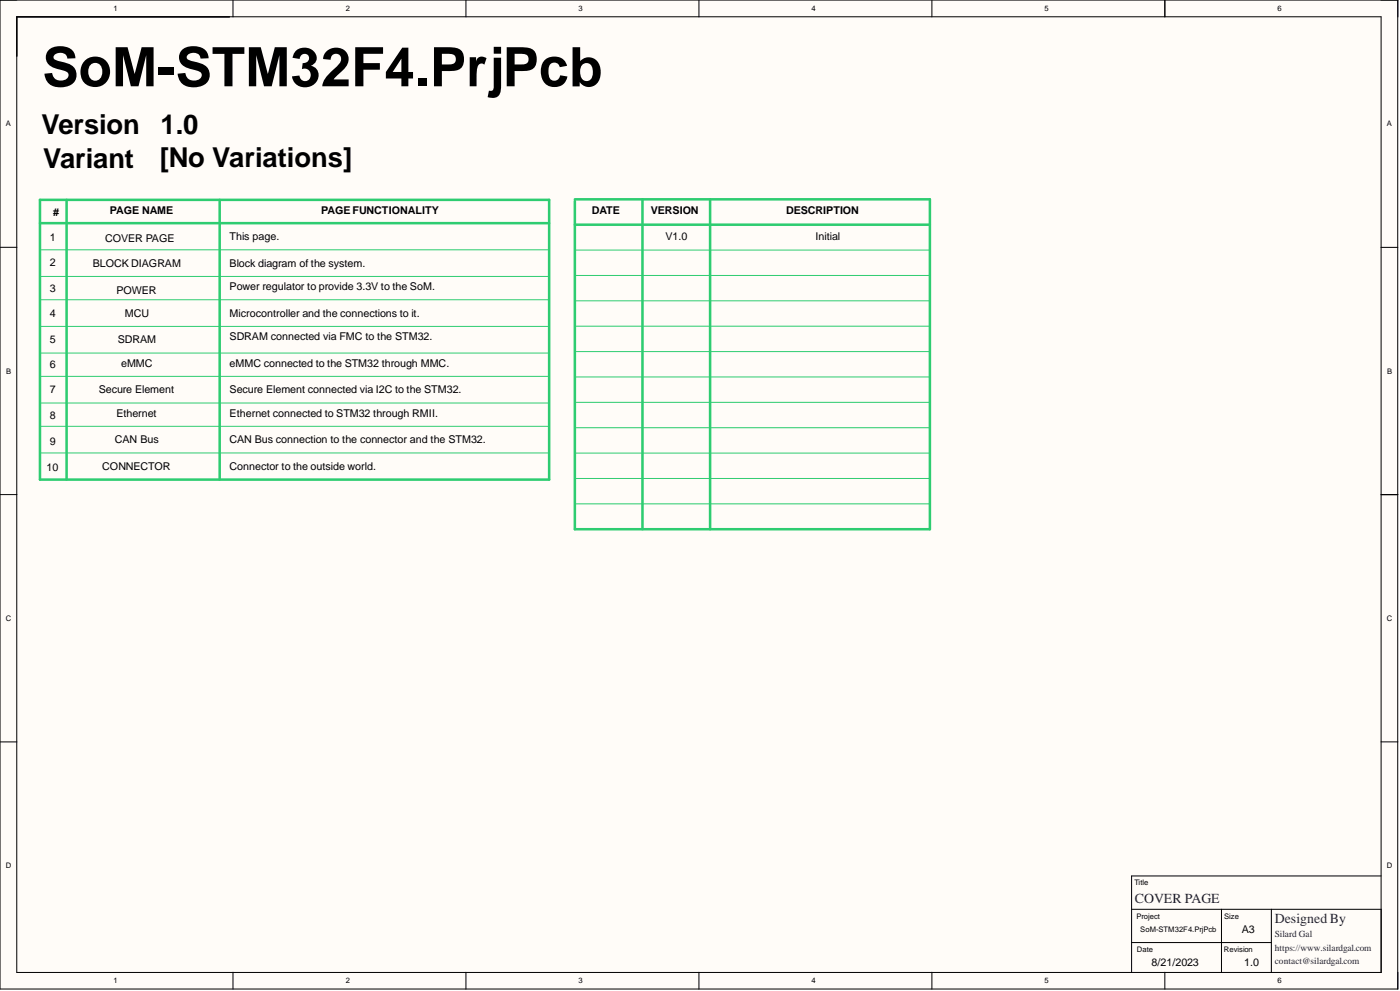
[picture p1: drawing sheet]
<svg xmlns="http://www.w3.org/2000/svg" width="420mm" height="297mm" viewBox="0 0 420 297" stroke-linecap="round" stroke-linejoin="round" font-family="sans-serif">
<defs><g id="words">
<text font-size="16.3" x="12.7" y="25.9">SoM-STM32F4.PrjPcb</text>
<g font-size="8.2">
<text x="12.4" y="40.2">Version</text>
<text x="48.2" y="40.2">1.0</text>
<text x="12.9" y="50.4">Variant</text>
<text x="47.9" y="50.2">[No Variations]</text>
</g>
<g font-size="4.1" fill="#000080">
<text x="340.3" y="270.6">COVER PAGE</text>
<text x="382.2" y="276.6">Designed By</text>
</g>
<g font-size="3.2">
<text x="16" y="64.7">#</text>
<text x="33" y="64.2">PAGE NAME</text>
<text x="96.3" y="64.2">PAGE FUNCTIONALITY</text>
<text x="177.4" y="64.2">DATE</text>
<text x="195.2" y="64.2">VERSION</text>
<text x="235.7" y="64.2">DESCRIPTION</text>
<text x="15" y="72.3">1</text>
<text x="31.5" y="72.5">COVER PAGE</text>
<text x="68.9" y="72">This page.</text>
<text x="199.6" y="72">V1.0</text>
<text x="244.5" y="72">Initial</text>
<text x="15" y="79.9">2</text>
<text x="27.8" y="80">BLOCK DIAGRAM</text>
<text x="68.9" y="80">Block diagram of the system.</text>
<text x="15" y="87.5">3</text>
<text x="34.9" y="88">POWER</text>
<text x="68.9" y="87">Power regulator to provide 3.3V to the SoM.</text>
<text x="15" y="95.1">4</text>
<text x="37.4" y="94.9">MCU</text>
<text x="68.9" y="94.9">Microcontroller and the connections to it.</text>
<text x="68.9" y="101.9">SDRAM connected via FMC to the STM32.</text>
<text x="15" y="102.7">5</text>
<text x="35.3" y="102.9">SDRAM</text>
<text x="15" y="110.3">6</text>
<text x="36.3" y="110">eMMC</text>
<text x="68.9" y="110">eMMC connected to the STM32 through MMC.</text>
<text x="15" y="117.9">7</text>
<text x="29.7" y="117.9">Secure Element</text>
<text x="68.9" y="117.9">Secure Element connected via I2C to the STM32.</text>
<text x="15" y="125.7">8</text>
<text x="34.9" y="124.9">Ethernet</text>
<text x="68.9" y="124.9">Ethernet connected to STM32 through RMII.</text>
<text x="15" y="133.3">9</text>
<text x="34.5" y="132.9">CAN Bus</text>
<text x="68.9" y="132.9">CAN Bus connection to the connector and the STM32.</text>
<text x="13.9" y="141.1">10</text>
<text x="30.7" y="140.9">CONNECTOR</text>
<text x="68.9" y="140.9">Connector to the outside world.</text>
<text x="372.4" y="279.7">A3</text>
<text x="345.3" y="289.6">8/21/2023</text>
<text x="373.1" y="289.6">1.0</text>
</g>
<g font-size="2.8" fill="#000080">
<text x="382.2" y="280.9">Silard Gal</text>
<text x="382.2" y="284.9">https://www.silardgal.com</text>
<text x="382.2" y="288.9">contact@silardgal.com</text>
</g>
<g font-size="2.3">
<text x="34.1" y="3.3">1</text>
<text x="103.7" y="3.3">2</text>
<text x="173.5" y="3.3">3</text>
<text x="243.3" y="3.3">4</text>
<text x="313.2" y="3.3">5</text>
<text x="383.1" y="3.3">6</text>
<text x="1.8" y="37.9">A</text>
<text x="415.9" y="37.9">A</text>
<text x="1.9" y="112">B</text>
<text x="416" y="112">B</text>
<text x="1.8" y="186.1">C</text>
<text x="415.9" y="186.1">C</text>
<text x="1.8" y="260.2">D</text>
<text x="415.9" y="260.2">D</text>
<text x="340.2" y="265.3">Title</text>
<text x="340.8" y="275.4">Project</text>
<text x="367.1" y="275.4">Size</text>
<text x="341.9" y="279.3">SoM-STM32F4.PrjPcb</text>
<text x="340.9" y="285.3">Date</text>
<text x="367" y="285.3">Revision</text>
<text x="34.1" y="294.7">1</text>
<text x="103.7" y="294.7">2</text>
<text x="173.5" y="294.7">3</text>
<text x="243.3" y="294.7">4</text>
<text x="313.2" y="294.7">5</text>
<text x="383.1" y="294.7">6</text>
</g>
</g></defs>
<g fill="#fffcf8">
<path d="M0 0h419.2v296.5h-419.2z" fill-rule="evenodd"/>
<path d="M5.1 5.1h409v286.3h-409z" fill-rule="evenodd"/>
</g>
<g fill="none" stroke="#000" stroke-width=".3">
<path d="M5 5h409.1v286.5h-409.1zM5 5.1h63.8M69.9 0v5.1M139.7 0v5.1M209.6 0v5.1M279.4 0v5.1M349.3 0v5.1M0 74.1h5.1M414.1 74.1h5.1M0 148.3h5.1M414.1 148.3h5.1M0 222.4h5.1"/>
<path d="M414.1 222.4h5.1M339.3 272.5h74.9v19M366.3 272.5v19M381.2 272.5v19M414.2 262.6h-74.9v28.9M69.9 291.4v5.1M139.7 291.4v5.1M209.6 291.4v5.1M279.4 291.4v5.1M339.3 282.5h41.9M349.3 291.4v5.1M419.1 296.4h-419.1v-296.4h419.2v296.5"/>
</g>
<path d="M12 59.9h152.7v83.9h-152.7zM20 59.9v83.9M65.9 59.9v83.9M172.4 59.7h106.4v98.9h-106.4v-98.3M192.7 59.7v98.9M212.9 59.7v98.9M12 66.9h152.7M172.4 67.4h106.4" fill="none" stroke="#2ecc71" stroke-width=".76"/>
<g fill="none" stroke="#2ecc71" stroke-width=".3">
<path d="M12 74.9h152.7M172.4 75h106.4M12 82.9h152.7M12 89.8h152.7M12 97.8h152.7M172.4 82.6h106.4M172.4 90.2h106.4M172.4 97.8h106.4M12 105.8h152.7M12 112.8h152.7M172.4 105.4h106.4M172.4 113h106.4"/>
<path d="M12 120.8h152.7M12 127.8h152.7M12 135.8h152.7M172.4 120.6h106.4M172.4 128.2h106.4M172.4 135.8h106.4M172.4 143.4h106.4M172.4 151h106.4"/>
</g>
<use href="#words"/>
</svg>
